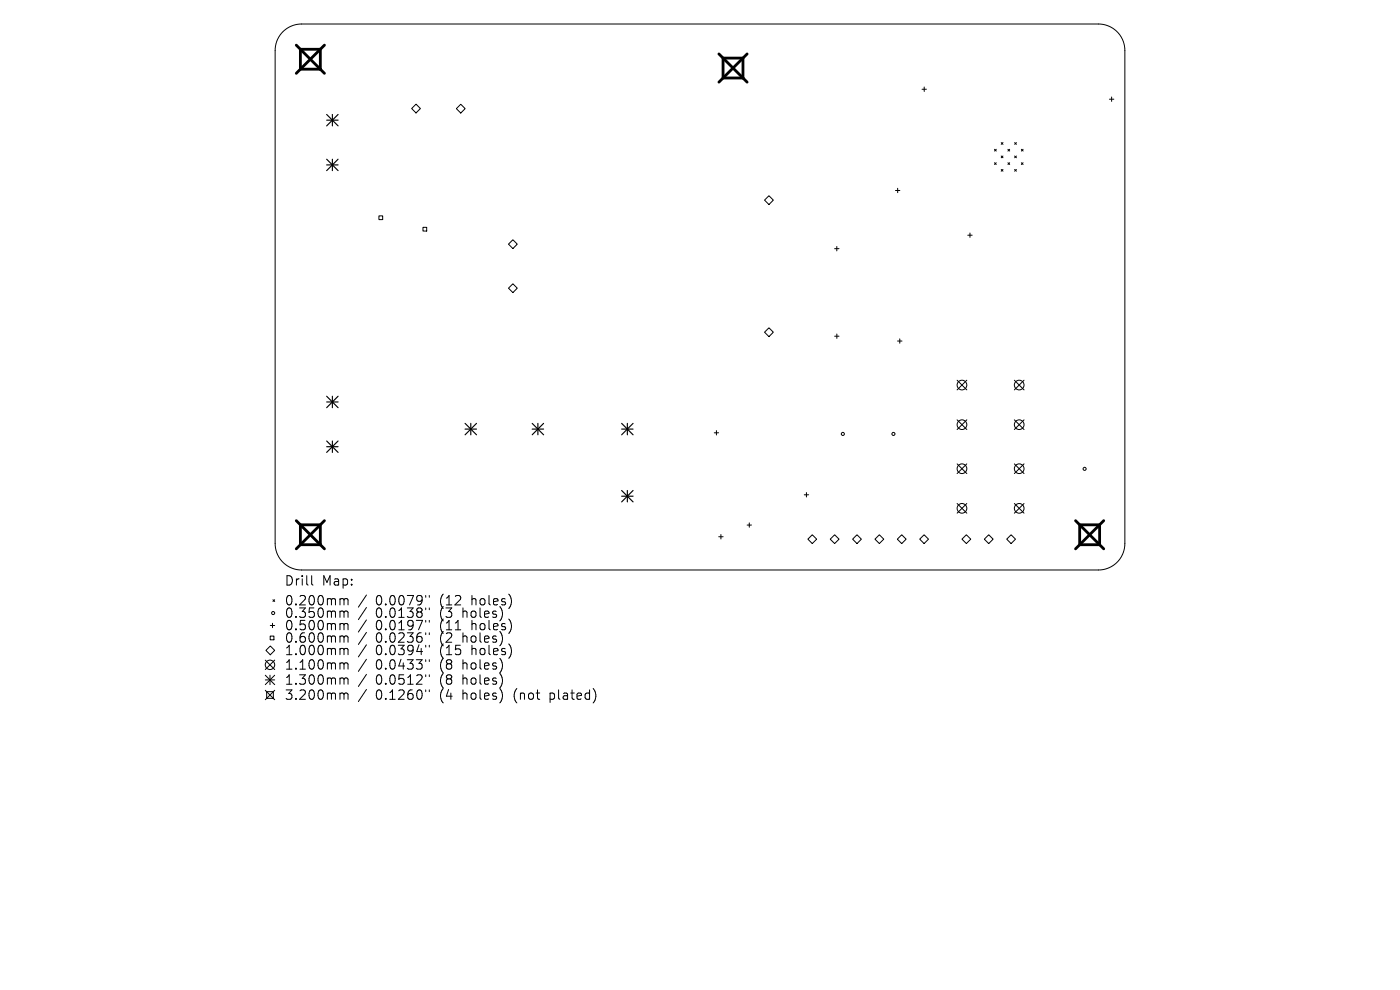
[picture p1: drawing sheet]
<svg xmlns="http://www.w3.org/2000/svg" width="297mm" height="210mm" viewBox="0 0 297 210" stroke-linecap="round" stroke-linejoin="round" font-family="sans-serif">
<defs><g id="words">
<g font-size="2.8">
<text x="60.3" y="124.5">Drill</text>
<text x="68.3" y="124.5">Map:</text>
<text x="60.3" y="128.7">0.200mm</text>
<text x="60.3" y="131.3">0.350mm</text>
<text x="79.7" y="128.7">0.0079&quot;</text>
<text x="79.7" y="131.3">0.0138&quot;</text>
<text x="93.4" y="128.7">(12</text>
<text x="93.4" y="131.3">(3</text>
<text x="98.4" y="131.3">holes)</text>
<text x="100.3" y="128.7">holes)</text>
<text x="60.3" y="134">0.500mm</text>
<text x="60.3" y="136.6">0.600mm</text>
<text x="79.7" y="134">0.0197&quot;</text>
<text x="79.7" y="136.6">0.0236&quot;</text>
<text x="93.4" y="134">(11</text>
<text x="93.4" y="136.6">(2</text>
<text x="98.4" y="136.6">holes)</text>
<text x="100.3" y="134">holes)</text>
<text x="60.3" y="139.3">1.000mm</text>
<text x="60.3" y="142.3">1.100mm</text>
<text x="79.7" y="139.3">0.0394&quot;</text>
<text x="79.7" y="142.3">0.0433&quot;</text>
<text x="93.4" y="139.3">(15</text>
<text x="93.4" y="142.3">(8</text>
<text x="98.4" y="142.3">holes)</text>
<text x="100.3" y="139.3">holes)</text>
<text x="60.3" y="145.5">1.300mm</text>
<text x="60.3" y="148.7">3.200mm</text>
<text x="79.7" y="145.5">0.0512&quot;</text>
<text x="79.7" y="148.7">0.1260&quot;</text>
<text x="93.4" y="145.5">(8</text>
<text x="93.4" y="148.7">(4</text>
<text x="98.4" y="145.5">holes)</text>
<text x="98.4" y="148.7">holes)</text>
<text x="109.5" y="148.7">(not</text>
<text x="117.3" y="148.7">plated)</text>
</g>
</g></defs>
<g fill="none" stroke="#000" stroke-width=".21">
<path d="M60 6.7a5.6 5.6 0 0 1 4-1.6h169a5.6 5.6 0 0 1 5.6 5.6v104.6a5.6 5.6 0 0 1-5.6 5.6h-169a5.6 5.6 0 0 1-5.6-5.6v-104.6a5.6 5.6 0 0 1 1.6-4zM195.6 18.9h.9M196.1 18.5v.9M87.3 23l1-.9 .9 .9-.9 1zM97.7 22.1l1 .9-1 1-.9-1zM190.4 39.9v1M211 31.7l.4 .3M211 34.5l.4 .4M211.4 31.7l-.4 .3M211.4 34.5l-.4 .4M212.4 33.1l.4 .4M212.4 35.9l.4 .4"/>
<path d="M212.4 30.2l.4 .4M212.8 30.2l-.4 .4M212.8 33.1l-.4 .4M212.8 35.9l-.4 .4M213.8 34.5l.4 .4M213.8 31.7l.4 .3M214.2 31.7l-.4 .3M214.2 34.5l-.4 .4M215.3 35.9l.3 .4M215.3 33.1l.3 .4M215.3 30.2l.3 .4M215.6 30.2l-.3 .4"/>
<path d="M215.6 33.1l-.3 .4M215.6 35.9l-.3 .4M216.7 34.5l.3 .4M216.7 31.7l.3 .3M217 31.7l-.3 .3M217 34.5l-.3 .4M235.4 21h.9M235.8 20.6v.9M80.4 45.8h.8v.8h-.8zM89.7 48.2h.8v.8h-.8zM108.8 50.9l.9 .9-.9 .9-.9-.9zM163.1 41.5l1 1-1 .9-.9-.9z"/>
<path d="M177.1 52.8h.9M177.5 52.3v.9M190 40.4h.9M205.3 49.9h.9M205.8 49.4v1M108.8 60.2l.9 .9-.9 1-.9-1zM162.2 70.5l.9-1 1 1-1 .9zM177.1 71.3h.9M177.5 70.9v.9M190.4 72.3h.9M190.9 71.9v.9M151.5 91.8h1"/>
<path d="M152 91.3v1M203 80.7l2.1 2M203 89.1l2.1 2M203 98.4l2.1 2.1M205.1 80.7l-2.1 2M205.1 89.1l-2.1 2M205.1 98.4l-2.1 2.1M215.2 80.7l2 2M215.2 89.1l2 2M215.2 98.4l2 2.1M217.2 80.7l-2 2M217.2 89.1l-2 2"/>
<path d="M217.2 98.4l-2 2.1M152.5 113.9h.9M152.9 113.4v.9M158.5 111.4h.9M159 110.9v.9M170.6 105h.9M171.1 104.5v.9M172.3 113.4l1 1-1 .9-.9-.9zM176.1 114.4l1-1 .9 1-.9 .9zM180.9 114.4l.9-1 .9 1-.9 .9zM186.6 113.4l.9 1-.9 .9-1-.9zM191.3 113.4l.9 1-.9 .9-.9-.9z"/>
<path d="M196 113.4l1 1-1 .9-.9-.9zM203 106.8l2.1 2.1M205 113.4l.9 1-.9 .9-.9-.9zM205.1 106.8l-2.1 2.1M209.8 113.4l.9 1-.9 .9-1-.9zM214.5 113.4l.9 1-.9 .9-.9-.9zM215.2 106.8l2 2.1M217.2 106.8l-2 2.1M56.4 138l.9-1 1 1-1 .9zM57.3 134.9h.8v.8h-.8zM57.3 132.7h1M57.8 132.2v1"/>
<path d="M57.9 127.2l.4 .4M58.3 127.2l-.4 .4M66.1 122.1v1.7l.3 .3M72.4 127l.5 .1 .1 .2M72.4 129.6l.5 .1 .1 .2M72.4 132.3l.5 .1 .1 .2M72.4 134.9l.5 .1 .1 .2M72.4 137.5h.3l.3 .3M73 127.3l.3-.3 .4 .1 .1 1.2M73 127.3v1M73 129.9v1.1M73 132.6v1"/>
<path d="M73 135.2v1M73 137.8v1.1M73 129.9l.3-.3 .4 .1 .1 1.3M73 132.6l.3-.3 .4 .1 .1 1.2M73 135.2l.3-.3 .4 .1 .1 1.2M73 137.8l.3-.3 .4 .1 .1 1.3M77.7 126.2l-1.7 2.6M77.7 128.9l-1.7 2.5M77.7 131.5l-1.7 2.6M77.7 134.1l-1.7 2.6M77.7 136.8l-1.7 2.6M77.7 139.9l-1.7 2.5"/>
<path d="M90.3 126.3v.4M90.3 129v.3M90.3 131.6v.4M90.3 134.2v.4M90.3 136.9v.4M90.3 139.9v.4M91.1 126.3v.4M91.1 129v.3M91.1 131.6v.4M91.1 134.2v.4M91.1 136.9v.4M91.1 139.9v.4"/>
<path d="M56.3 140l2 2M56.3 143.2l2 2M56.3 144.2h2M56.3 146.4l2 2M56.6 146.7h1.4v1.4h-1.4zM57.3 143.2v2M58.3 140l-2 2M58.3 143.2l-2 2M58.3 146.4l-2 2M72.4 140.6l.5 .1 .1 .2M72.4 143.8l.5 .1 .1 .2M72.4 147l.5 .1 .1 .2"/>
<path d="M73 140.9v1M73 144.1v1M73 147.3v1M73 140.9l.3-.3 .4 .1 .1 1.2M73 144.1l.3-.3 .4 .1 .1 1.2M73 147.3l.3-.3 .4 .1 .1 1.2M77.7 143.1l-1.7 2.5M77.7 146.3l-1.7 2.5M90.3 143.1v.4M90.3 146.3v.4M91.1 143.1v.4M91.1 146.3v.4"/>
<circle cx="178.8" cy="92" r=".33"/>
<circle cx="189.5" cy="92" r=".33"/>
<circle cx="204.1" cy="99.4" r="1.03"/>
<circle cx="204.1" cy="81.7" r="1.03"/>
<circle cx="204.1" cy="90.1" r="1.03"/>
<circle cx="216.2" cy="99.4" r="1.03"/>
<circle cx="216.2" cy="90.1" r="1.03"/>
<circle cx="216.2" cy="81.7" r="1.03"/>
<circle cx="230.1" cy="99.5" r=".33"/>
<circle cx="204.1" cy="107.8" r="1.03"/>
<circle cx="216.2" cy="107.8" r="1.03"/>
<circle cx="57.9" cy="130" r=".33"/>
<circle cx="57.3" cy="141" r="1"/>
</g>
<g fill="none" stroke="#000" stroke-width=".24">
<path d="M69.3 24.3l2.4 2.4M69.3 25.5h2.4M69.3 33.8l2.4 2.4M69.3 35h2.4M70.5 24.3v2.4M70.5 33.8v2.4M71.7 24.3l-2.4 2.4M71.7 33.8l-2.4 2.4M69.3 84.1l2.4 2.4M69.3 85.3h2.4M69.3 93.5l2.4 2.5M69.3 94.8h2.4"/>
<path d="M70.5 84.1v2.4M70.5 93.5v2.5M71.7 84.1l-2.4 2.4M71.7 93.5l-2.4 2.5M98.7 89.8l2.4 2.4M98.7 91h2.4M99.9 89.8v2.4M101.1 89.8l-2.4 2.4M112.9 91h2.4M112.9 89.8l2.4 2.4M114.1 89.8v2.4M115.3 89.8l-2.4 2.4"/>
<path d="M131.9 91h2.4M131.9 89.8l2.4 2.4M133.1 89.8v2.4M134.3 89.8l-2.4 2.4M131.9 104l2.4 2.5M131.9 105.3h2.4M133.1 104v2.5M134.3 104l-2.4 2.5"/>
</g>
<path d="M62.9 9.6l5.9 6M63.7 10.5h4.3v4.2h-4.3zM68.8 9.6l-5.9 6M152.5 11.4l6 6M153.4 12.3h4.2v4.2h-4.2zM158.5 11.4l-6 6M62.9 110.4l5.9 6M63.7 111.3h4.3v4.3h-4.3zM68.8 110.4l-5.9 6M228.2 110.4l6 6M229 111.3h4.3v4.3h-4.3zM234.2 110.4l-6 6" fill="none" stroke="#000" stroke-width=".6"/>
<use href="#words"/>
</svg>
